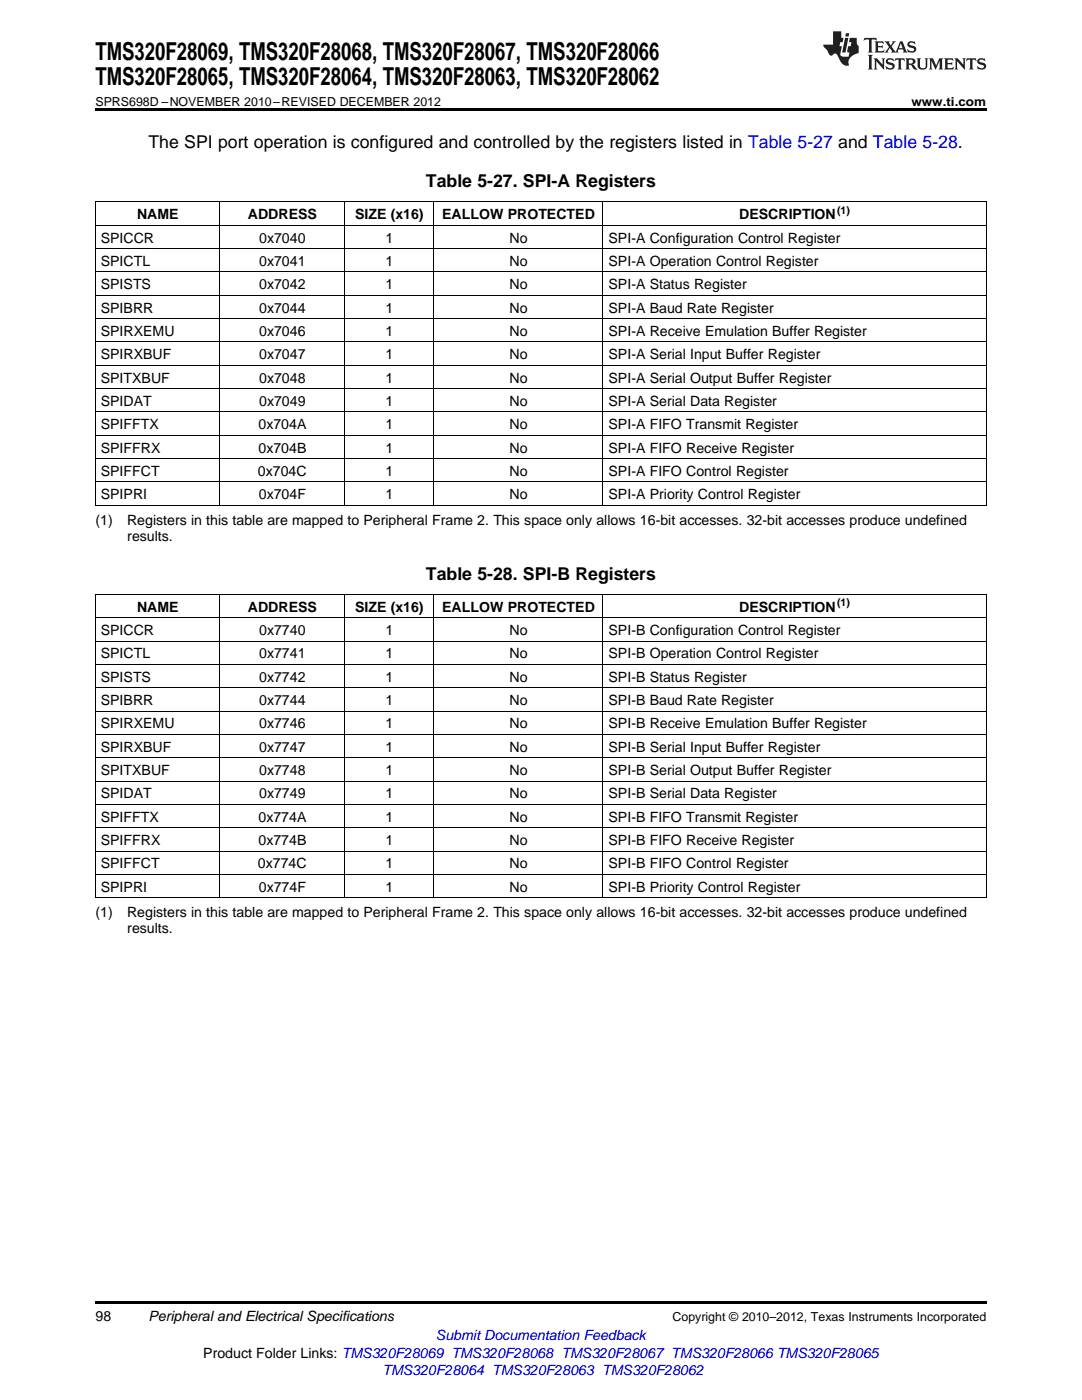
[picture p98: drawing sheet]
<svg xmlns="http://www.w3.org/2000/svg" width="216mm" height="279mm" viewBox="0 0 216 279" stroke-linecap="round" stroke-linejoin="round" font-family="sans-serif">
<defs><g id="words">
<g font-size="4.9">
<text x="19" y="12">TMS320F28069, TMS320F28068, TMS320F28067, TMS320F28066</text>
<text x="19" y="16.9">TMS320F28065, TMS320F28064, TMS320F28063, TMS320F28062</text>
</g>
<g font-size="3.5">
<text x="29.6" y="29.6">The SPI port operation is configured and controlled by the registers listed in Table 5-27 and Table 5-28.</text>
<text x="85" y="37.4">Table 5-27. SPI-A Registers</text>
<text x="85" y="115.7">Table 5-28. SPI-B Registers</text>
</g>
<g font-size="2.8">
<text x="27.3" y="43.7">NAME</text>
<text x="49.5" y="43.7">ADDRESS</text>
<text x="70.8" y="43.7">SIZE (x16)</text>
<text x="88.2" y="43.7">EALLOW PROTECTED</text>
<text x="147.5" y="43.7">DESCRIPTION</text>
<text x="20.1" y="48.4">SPICCR</text>
<text x="20.1" y="53.1">SPICTL</text>
<text x="51.7" y="48.4">0x7040</text>
<text x="51.7" y="53.1">0x7041</text>
<text x="76.9" y="48.4">1</text>
<text x="76.9" y="53.1">1</text>
<text x="101.7" y="48.4">No</text>
<text x="101.7" y="53.1">No</text>
<text x="121.4" y="48.4">SPI-A Configuration Control Register</text>
<text x="121.4" y="53.1">SPI-A Operation Control Register</text>
<text x="20.1" y="57.7">SPISTS</text>
<text x="51.7" y="57.7">0x7042</text>
<text x="76.9" y="57.7">1</text>
<text x="101.7" y="57.7">No</text>
<text x="121.4" y="57.7">SPI-A Status Register</text>
<text x="20.1" y="62.4">SPIBRR</text>
<text x="51.7" y="62.4">0x7044</text>
<text x="76.9" y="62.4">1</text>
<text x="101.7" y="62.4">No</text>
<text x="121.4" y="62.4">SPI-A Baud Rate Register</text>
<text x="20.1" y="67">SPIRXEMU</text>
<text x="20.1" y="71.7">SPIRXBUF</text>
<text x="51.7" y="67">0x7046</text>
<text x="51.7" y="71.7">0x7047</text>
<text x="76.9" y="67">1</text>
<text x="76.9" y="71.7">1</text>
<text x="101.7" y="67">No</text>
<text x="101.7" y="71.7">No</text>
<text x="121.4" y="67">SPI-A Receive Emulation Buffer Register</text>
<text x="121.4" y="71.7">SPI-A Serial Input Buffer Register</text>
<text x="20.1" y="76.3">SPITXBUF</text>
<text x="51.7" y="76.3">0x7048</text>
<text x="76.9" y="76.3">1</text>
<text x="101.7" y="76.3">No</text>
<text x="121.4" y="76.3">SPI-A Serial Output Buffer Register</text>
<text x="20.1" y="81">SPIDAT</text>
<text x="51.7" y="81">0x7049</text>
<text x="76.9" y="81">1</text>
<text x="101.7" y="81">No</text>
<text x="121.4" y="81">SPI-A Serial Data Register</text>
<text x="20.1" y="85.7">SPIFFTX</text>
<text x="51.6" y="85.7">0x704A</text>
<text x="76.9" y="85.7">1</text>
<text x="101.7" y="85.7">No</text>
<text x="121.4" y="85.7">SPI-A FIFO Transmit Register</text>
<text x="20.1" y="90.3">SPIFFRX</text>
<text x="20.1" y="95">SPIFFCT</text>
<text x="51.5" y="95">0x704C</text>
<text x="51.6" y="90.3">0x704B</text>
<text x="76.9" y="90.3">1</text>
<text x="76.9" y="95">1</text>
<text x="101.7" y="90.3">No</text>
<text x="101.7" y="95">No</text>
<text x="121.4" y="90.3">SPI-A FIFO Receive Register</text>
<text x="121.4" y="95">SPI-A FIFO Control Register</text>
<text x="20.1" y="99.6">SPIPRI</text>
<text x="51.6" y="99.6">0x704F</text>
<text x="76.9" y="99.6">1</text>
<text x="101.7" y="99.6">No</text>
<text x="121.4" y="99.6">SPI-A Priority Control Register</text>
<text x="19" y="104.8">(1)</text>
<text x="25.4" y="104.8">Registers in this table are mapped to Peripheral Frame 2. This space only allows 16-bit accesses. 32-bit accesses produce undefined</text>
<text x="25.4" y="107.9">results.</text>
<text x="27.3" y="122.1">NAME</text>
<text x="49.5" y="122.1">ADDRESS</text>
<text x="70.8" y="122.1">SIZE (x16)</text>
<text x="88.2" y="122.1">EALLOW PROTECTED</text>
<text x="147.5" y="122.1">DESCRIPTION</text>
<text x="20.1" y="126.7">SPICCR</text>
<text x="20.1" y="131.4">SPICTL</text>
<text x="51.7" y="126.7">0x7740</text>
<text x="51.7" y="131.4">0x7741</text>
<text x="76.9" y="126.7">1</text>
<text x="76.9" y="131.4">1</text>
<text x="101.7" y="126.7">No</text>
<text x="101.7" y="131.4">No</text>
<text x="121.4" y="126.7">SPI-B Configuration Control Register</text>
<text x="121.4" y="131.4">SPI-B Operation Control Register</text>
<text x="20.1" y="136">SPISTS</text>
<text x="51.7" y="136">0x7742</text>
<text x="76.9" y="136">1</text>
<text x="101.7" y="136">No</text>
<text x="121.4" y="136">SPI-B Status Register</text>
<text x="20.1" y="140.7">SPIBRR</text>
<text x="51.7" y="140.7">0x7744</text>
<text x="76.9" y="140.7">1</text>
<text x="101.7" y="140.7">No</text>
<text x="121.4" y="140.7">SPI-B Baud Rate Register</text>
<text x="20.1" y="145.3">SPIRXEMU</text>
<text x="51.7" y="145.3">0x7746</text>
<text x="76.9" y="145.3">1</text>
<text x="101.7" y="145.3">No</text>
<text x="121.4" y="145.3">SPI-B Receive Emulation Buffer Register</text>
<text x="20.1" y="150">SPIRXBUF</text>
<text x="20.1" y="154.7">SPITXBUF</text>
<text x="51.7" y="150">0x7747</text>
<text x="51.7" y="154.7">0x7748</text>
<text x="76.9" y="150">1</text>
<text x="76.9" y="154.7">1</text>
<text x="101.7" y="150">No</text>
<text x="101.7" y="154.7">No</text>
<text x="121.4" y="150">SPI-B Serial Input Buffer Register</text>
<text x="121.4" y="154.7">SPI-B Serial Output Buffer Register</text>
<text x="20.1" y="159.3">SPIDAT</text>
<text x="51.7" y="159.3">0x7749</text>
<text x="76.9" y="159.3">1</text>
<text x="101.7" y="159.3">No</text>
<text x="121.4" y="159.3">SPI-B Serial Data Register</text>
<text x="20.1" y="164">SPIFFTX</text>
<text x="51.6" y="164">0x774A</text>
<text x="76.9" y="164">1</text>
<text x="101.7" y="164">No</text>
<text x="121.4" y="164">SPI-B FIFO Transmit Register</text>
<text x="20.1" y="168.6">SPIFFRX</text>
<text x="20.1" y="173.3">SPIFFCT</text>
<text x="51.5" y="173.3">0x774C</text>
<text x="51.6" y="168.6">0x774B</text>
<text x="76.9" y="168.6">1</text>
<text x="76.9" y="173.3">1</text>
<text x="101.7" y="168.6">No</text>
<text x="101.7" y="173.3">No</text>
<text x="121.4" y="168.6">SPI-B FIFO Receive Register</text>
<text x="121.4" y="173.3">SPI-B FIFO Control Register</text>
<text x="20.1" y="177.9">SPIPRI</text>
<text x="51.6" y="177.9">0x774F</text>
<text x="76.9" y="177.9">1</text>
<text x="101.7" y="177.9">No</text>
<text x="121.4" y="177.9">SPI-B Priority Control Register</text>
<text x="19" y="183.1">(1)</text>
<text x="25.4" y="183.1">Registers in this table are mapped to Peripheral Frame 2. This space only allows 16-bit accesses. 32-bit accesses produce undefined</text>
<text x="25.4" y="186.3">results.</text>
<text x="19" y="263.6">98</text>
<text x="29.6" y="263.6">Peripheral and Electrical Specifications</text>
<text x="40.6" y="270.9">Product Folder Links: TMS320F28069 TMS320F28068 TMS320F28067 TMS320F28066 TMS320F28065</text>
</g>
<g font-size="2.8" fill="#00f">
<text x="87" y="267.4">Submit Documentation Feedback</text>
<text x="76.3" y="274.5">TMS320F28064 TMS320F28063 TMS320F28062</text>
</g>
<g font-size="2.5">
<text x="19" y="21.1">SPRS698D –NOVEMBER 2010–REVISED DECEMBER 2012</text>
<text x="181.9" y="21.1">www.ti.com</text>
<text x="134.2" y="263.6">Copyright © 2010–2012, Texas Instruments Incorporated</text>
</g>
<g font-size="2.1">
<text x="167" y="42.6">(1)</text>
<text x="167" y="120.9">(1)</text>
</g>
</g></defs>
<path d="M19 21.6h177.8v.6h-177.8zM19 259.7h177.8v.5h-177.8z" fill="#000"/>
<g fill="none" stroke="#000" stroke-width=".2">
<path d="M19 58.9h177.8M19 54.3h177.8M19 49.6h177.8M19 45h177.8M19 40.3h177.8M19.1 40.4v60.5M43.9 40.4v60.5M68.8 40.4v60.5M86.6 40.4v60.5M120.3 40.4v60.5M196.8 40.4v60.5M19 77.6h177.8"/>
<path d="M19 72.9h177.8M19 68.2h177.8M19 63.6h177.8M19 96.2h177.8M19 91.5h177.8M19 86.9h177.8M19 82.2h177.8M19 118.6h177.8M19 100.8h177.8M19.1 118.7v60.5M43.9 118.7v60.5M68.8 118.7v60.5"/>
<path d="M86.6 118.7v60.5M120.3 118.7v60.5M196.8 118.7v60.5M19 137.2h177.8M19 132.6h177.8M19 127.9h177.8M19 123.3h177.8M19 155.9h177.8M19 151.2h177.8M19 146.6h177.8M19 141.9h177.8M19 179.2h177.8"/>
<path d="M19 174.5h177.8M19 169.8h177.8M19 165.2h177.8M19 160.5h177.8"/>
</g>
<g fill="#231f20">
<path d="M172.5 7.6l-.1 .5 .4-.2h.6v.1v2.1l-.2 .4h.9l-.2-.4v-2.1l.1-.1h.5l.5 .2-.2-.5zM174.5 8.3l.2 .3v1.5l-.2 .4h1.8l.2-.6a1.04 1.04 0 0 1-1.3 .2v-.7h.6l.3 .2v-.6l-.3 .2h-.6v-.6l.8-.1 .4 .3-.2-.5zM176.5 8.3l.9 1.1-.9 1.1h.8l-.2-.2 .4-.7 .5 .7-.2 .2h1.5l-.2-.2 .2-.4h.9l.1 .4-.2 .2h1l-.3-.3-.7-1.9h-.5l-.9 2-.8-1 .9-1h-.8l.1 .3-.4 .5-.3-.6 .1-.2zM179.7 8.6l.4 1h-.7zM181.3 8.4a.63 .63 0 0 0-.2 .7 .63 .63 0 0 0 .6 .4l.6 .2 .1 .2a.75 .75 0 0 1-.7 .4 .75 .75 0 0 1-.6-.5l.1 .7 .1-.1a1.11 1.11 0 0 0 1.5-.6 1.13 1.13 0 0 0-1.2-.8l-.1-.4a1.04 1.04 0 0 1 1.2 .2l-.2-.5-.2 .1-.4-.2zM173.2 10.9l.2 .4v2.2l-.2 .4h1l-.3-.4v-2.2l.3-.4zM174.3 11.6l.3 .4v1.5l-.3 .4h.8l-.2-.4v-1.3l1.5 1.7v-1.9l.2-.4h-.7l.2 .4v.9l-1.1-1.3zM177 11.8a.62 .62 0 0 0-.2 .7 .62 .62 0 0 0 .6 .4l.6 .1 .1 .3a.76 .76 0 0 1-.7 .3 .76 .76 0 0 1-.7-.4l.2 .7 .1-.1a1.11 1.11 0 0 0 1.5-.6 1.13 1.13 0 0 0-1.2-.8l-.1-.4a1.04 1.04 0 0 1 1.2 .2l-.2-.6-.2 .1-.5-.1zM178.7 11.6l-.2 .6a.61 .61 0 0 1 .8-.3v1.6l-.2 .4h.9l-.2-.4v-1.6a.63 .63 0 0 1 .7 .3l-.1-.6zM180.6 11.6l.3 .4v1.5l-.3 .4h1l-.2-.2-.1-.8 .6 .2a.76 .76 0 0 0 1.2 .7l-1-1a.58 .58 0 0 0 .6-.5 .58 .58 0 0 0-.5-.6zM181.4 11.9h.1a.45 .45 0 0 1 .5 .1 .45 .45 0 0 1 .1 .5l-.8 .2zM182.9 11.6l.2 .2a2.17 2.17 0 0 0 .3 1.9 .99 .99 0 0 0 1.6-.6v-1.1l.2-.4h-.7l.2 .2a1.92 1.92 0 0 1-.2 1.8 .6 .6 0 0 1-.9-.5v-1.1l.2-.4zM185.4 11.6l.2 .4v1.5l-.2 .4h.7l-.2-.4v-1.4l.8 1.8 .8-1.8v1.4l-.2 .4h.9l-.2-.4v-1.5l.2-.4h-.8l-.6 1.5-.6-1.5zM188.4 11.6l.2 .4v1.5l-.2 .4h1.8l.1-.6a1.04 1.04 0 0 1-1.2 .1v-.6h.5l.4 .2v-.6l-.4 .2h-.5v-.7h.8l.3 .3-.1-.6zM190.5 11.6l.2 .4v1.5l-.2 .4h.7l-.2-.4v-1.3l1.5 1.7v-1.9l.2-.4h-.7l.2 .4v.9l-1.1-1.3zM192.9 11.6l-.1 .6a.61 .61 0 0 1 .7-.3l.1 1.6-.3 .4h1l-.3-.4 .1-1.6a.63 .63 0 0 1 .7 .3l-.1-.6zM195.2 11.8a.62 .62 0 0 0-.2 .7 .62 .62 0 0 0 .6 .4l.6 .1 .1 .3a.76 .76 0 0 1-.7 .3 .76 .76 0 0 1-.6-.4l.1 .7 .1-.1a1.11 1.11 0 0 0 1.6-.6 1.13 1.13 0 0 0-1.3-.8l-.1-.4a1.04 1.04 0 0 1 1.2 .2l-.1-.6-.2 .1-.5-.1z"/>
<path d="M166.2 6.3v2.6h-1.9v.4l.8 .9a.91 .91 0 0 0 1 .8 .56 .56 0 0 1 .5-.3 .56 .56 0 0 1 .5 .3l.4 .8a1.53 1.53 0 0 0 1.9 1.2 1.54 1.54 0 0 1 1-2.1l.9-.3v-1.4a1.52 1.52 0 0 1-.4-1.6h-1.3l-.2 .8h.5l-.2 .8h-.5l-.1 1v.2l.4 .1-.2 .8a1.93 1.93 0 0 1-1.6-.3l.3-1.8h-.5l.2-.8h.4l.2-.8h-.4v-1.3zM168.6 7.6l-.6 2.9h.7l.6-2.9zM168.8 6.6l-.1 .7h.6l.2-.7z"/>
</g>
<use href="#words"/>
</svg>
